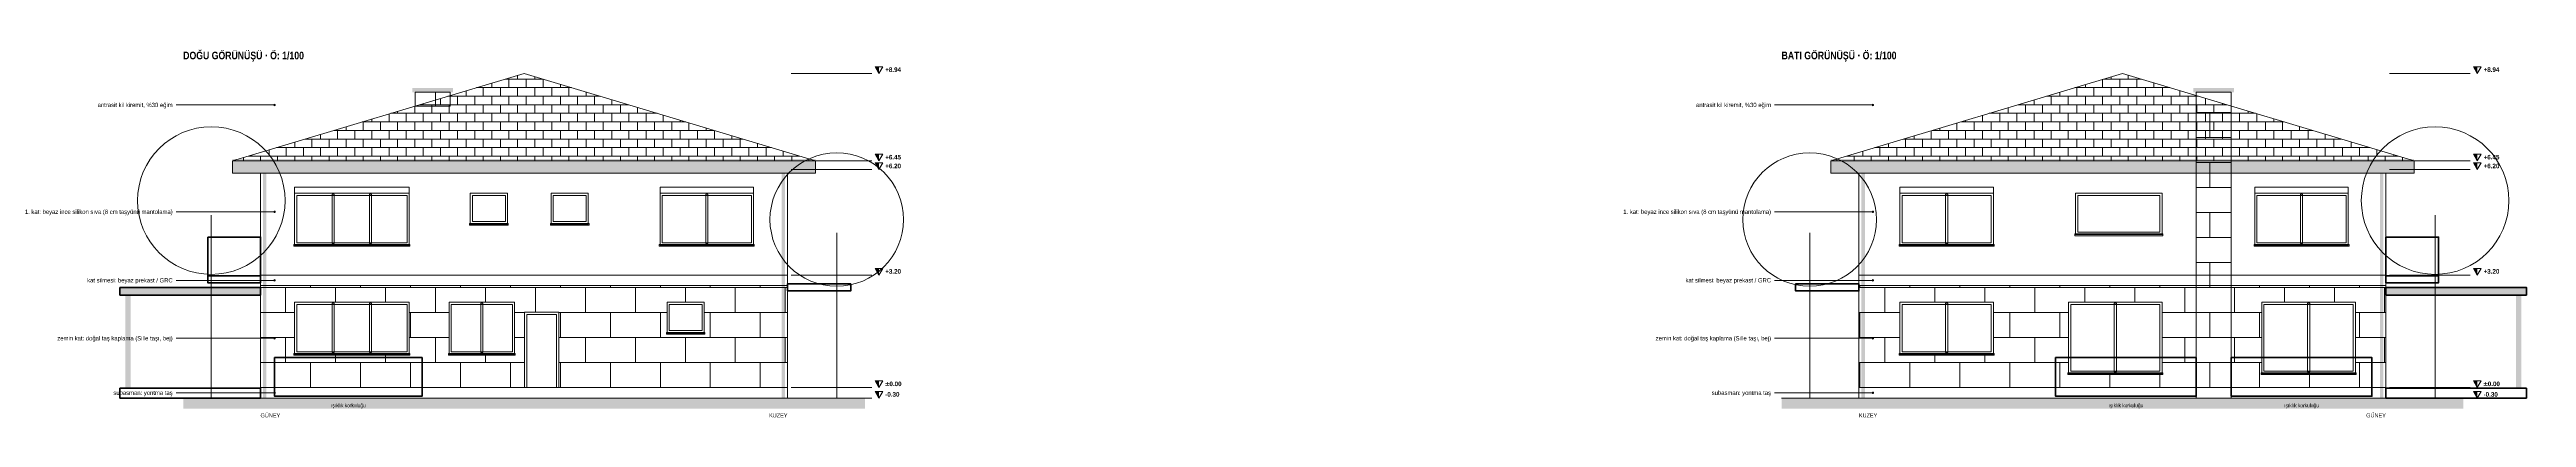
# Model space of a CAD drawing. Header units: centimetres. Extents: x -600 to 6449, y -85 to 962.
import ezdxf
from ezdxf.enums import TextEntityAlignment as Align

# ---------------------------------------------------------------- set-up
doc = ezdxf.new("R2010")
doc.units = ezdxf.units.CM
doc.header["$LTSCALE"] = 0.25
doc.linetypes.add('ACAD_ISO02W100', pattern=[15, 12, -3])
for name, color, linetype, lineweight in [('M-BACA-TUGLA-1', 116, 'Continuous', 9), ('M-BACA-TUGLA-1-T', 8, 'Continuous', 5), ('M-BITK-AGAC-1', 70, 'Continuous', 9), ('M-CKAP-KIREMIT-1', 66, 'Continuous', 9), ('M-CKAP-KIREMIT-1-T', 8, 'Continuous', 5), ('M-CVRE-ZEMIN', 45, 'Continuous', 18), ('M-CVRE-ZEMIN-T', 8, 'Continuous', 5), ('M-DUVK-DOGALTAS-1', 139, 'Continuous', 5), ('M-DUVK-DOGALTAS-1-T', 8, 'Continuous', 5), ('M-DUVK-PREKAST-1', 127, 'Continuous', 5), ('M-GOST-KESITKOT', 46, 'Continuous', 9), ('M-GOST-YAZI', 2, 'Continuous', 9), ('M-KPKN-AHSAP-1', 93, 'Continuous', 9), ('M-PNKS-ALUMINYUM-1', 171, 'Continuous', 9), ('M-SIVA-1', 52, 'Continuous', 5), ('M-TASI-BETONARME-1', 5, 'Continuous', 35), ('M-TASI-BETONARME-1-T', 250, 'Continuous', 5), ('M-YIBO-SAC-1', 12, 'Continuous', 9)]:
    doc.layers.add(name, color=color, linetype=linetype, lineweight=lineweight)
doc.styles.add('YAZI', font='arialn.ttf')
doc.styles.add('YAZI-KALIN', font='arialnb.ttf')

msp = doc.modelspace()

# ---------------------------------------------------------------- hatches: boundary and pattern name
at = {"layer": 'M-BACA-TUGLA-1-T'}
h = msp.add_hatch(color=256, dxfattribs=at)
h.dxf.hatch_style = 1
h.paths.add_polyline_path([(5501, 852), (5617, 852), (5617, 840), (5501, 840)])
h = msp.add_hatch(dxfattribs=at)
h.set_pattern_fill('AR-B816', scale=0.35)
h.paths.add_polyline_path([(5509, 840), (5609, 840), (5609, -30), (5509, -30)])
at = {"layer": 'M-CKAP-KIREMIT-1-T'}
h = msp.add_hatch(dxfattribs=at)
h.set_pattern_fill('AR-B816', scale=0.12)
h.paths.add_polyline_path([(1580, 645), (750, 894), (-80, 645)])
h = msp.add_hatch(color=256, dxfattribs=at)
h.dxf.hatch_style = 1
h.paths.add_polyline_path([(432, 852), (548, 852), (548, 840), (432, 840)])
h = msp.add_hatch(dxfattribs=at)
h.set_pattern_fill('AR-B816', scale=0.12)
h.paths.add_polyline_path([(4469, 645), (5299, 894), (6129, 645)])
h = msp.add_hatch(dxfattribs=at)
h.set_pattern_fill('AR-B816', scale=0.35)
h.paths.add_polyline_path([(440, 840), (540, 840), (540, 801), (440, 801)])
h = msp.add_hatch(color=256, dxfattribs=at)
h.dxf.hatch_style = 1
h.paths.add_polyline_path([(-80, 650), (1580, 650), (1580, 640), (-80, 640)])
h = msp.add_hatch(color=256, dxfattribs=at)
h.dxf.hatch_style = 1
h.paths.add_polyline_path([(-80, 645), (1580, 645), (1580, 610), (-80, 610)])
h = msp.add_hatch(color=256, dxfattribs=at)
h.dxf.hatch_style = 1
h.paths.add_polyline_path([(4469, 650), (6129, 650), (6129, 640), (4469, 640)])
h = msp.add_hatch(color=256, dxfattribs=at)
h.dxf.hatch_style = 1
h.paths.add_polyline_path([(4469, 645), (6129, 645), (6129, 610), (4469, 610)])
at = {"layer": 'M-CVRE-ZEMIN-T'}
h = msp.add_hatch(dxfattribs=at)
h.set_pattern_fill('EARTH', scale=5)
h.paths.add_polyline_path([(-220, -30), (1720, -30), (1720, -60), (-220, -60)])
h = msp.add_hatch(dxfattribs=at)
h.set_pattern_fill('EARTH', scale=5)
h.paths.add_polyline_path([(4329, -30), (6269, -30), (6269, -60), (4329, -60)])
at = {"layer": 'M-DUVK-DOGALTAS-1-T'}
h = msp.add_hatch(dxfattribs=at)
h.set_pattern_fill('AR-B816', scale=0.35)
h.paths.add_polyline_path([(0, 290), (1500, 290), (1500, 243), (0, 243)])
h = msp.add_hatch(dxfattribs=at)
h.set_pattern_fill('AR-B816', scale=0.35)
h.paths.add_polyline_path([(4549, 290), (6049, 290), (6049, 243), (4549, 243)])
h = msp.add_hatch(dxfattribs=at)
h.set_pattern_fill('AR-B816', scale=0.35)
h.paths.add_polyline_path([(0, 243), (97, 243), (97, 97), (0, 97)])
h = msp.add_hatch(dxfattribs=at)
h.set_pattern_fill('AR-B816', scale=0.35)
h.paths.add_polyline_path([(423, 243), (537, 243), (537, 97), (423, 97)])
h = msp.add_hatch(dxfattribs=at)
h.set_pattern_fill('AR-B816', scale=0.35)
h.paths.add_polyline_path([(723, 243), (1157, 243), (1157, 214), (723, 214)])
h = msp.add_hatch(dxfattribs=at)
h.set_pattern_fill('AR-B816', scale=0.35)
h.paths.add_polyline_path([(723, 214), (751, 214), (751, 157), (723, 157)])
h = msp.add_hatch(dxfattribs=at)
h.set_pattern_fill('AR-B816', scale=0.35)
h.paths.add_polyline_path([(849, 214), (1157, 214), (1157, 157), (849, 157)])
h = msp.add_hatch(dxfattribs=at)
h.set_pattern_fill('AR-B816', scale=0.35)
h.paths.add_polyline_path([(1263, 243), (1500, 243), (1500, 157), (1263, 157)])
h = msp.add_hatch(dxfattribs=at)
h.set_pattern_fill('AR-B816', scale=0.35)
h.paths.add_polyline_path([(4549, 243), (4666, 243), (4666, 97), (4549, 97)])
h = msp.add_hatch(dxfattribs=at)
h.set_pattern_fill('AR-B816', scale=0.35)
h.paths.add_polyline_path([(4932, 243), (5146, 243), (5146, 97), (4932, 97)])
h = msp.add_hatch(dxfattribs=at)
h.set_pattern_fill('AR-B816', scale=0.35)
h.paths.add_polyline_path([(5412, 243), (5696, 243), (5696, 97), (5412, 97)])
h = msp.add_hatch(dxfattribs=at)
h.set_pattern_fill('AR-B816', scale=0.35)
h.paths.add_polyline_path([(5962, 243), (6049, 243), (6049, 97), (5962, 97)])
h = msp.add_hatch(dxfattribs=at)
h.set_pattern_fill('AR-B816', scale=0.35)
h.paths.add_polyline_path([(723, 157), (751, 157), (751, 155), (723, 155)])
h = msp.add_hatch(dxfattribs=at)
h.set_pattern_fill('AR-B816', scale=0.35)
h.paths.add_polyline_path([(723, 155), (751, 155), (751, 152), (723, 152)])
h = msp.add_hatch(dxfattribs=at)
h.set_pattern_fill('AR-B816', scale=0.35)
h.paths.add_polyline_path([(723, 152), (751, 152), (751, 97), (723, 97)])
h = msp.add_hatch(dxfattribs=at)
h.set_pattern_fill('AR-B816', scale=0.35)
h.paths.add_polyline_path([(849, 157), (1155, 157), (1155, 155), (849, 155)])
h = msp.add_hatch(dxfattribs=at)
h.set_pattern_fill('AR-B816', scale=0.35)
h.paths.add_polyline_path([(849, 155), (1155, 155), (1155, 152), (849, 152)])
h = msp.add_hatch(dxfattribs=at)
h.set_pattern_fill('AR-B816', scale=0.35)
h.paths.add_polyline_path([(849, 152), (1500, 152), (1500, 97), (849, 97)])
h = msp.add_hatch(dxfattribs=at)
h.set_pattern_fill('AR-B816', scale=0.35)
h.paths.add_polyline_path([(1265, 157), (1500, 157), (1500, 155), (1265, 155)])
h = msp.add_hatch(dxfattribs=at)
h.set_pattern_fill('AR-B816', scale=0.35)
h.paths.add_polyline_path([(1265, 155), (1500, 155), (1500, 152), (1265, 152)])
h = msp.add_hatch(dxfattribs=at)
h.set_pattern_fill('AR-B816', scale=0.35)
h.paths.add_polyline_path([(0, 97), (95, 97), (95, 95), (0, 95)])
h = msp.add_hatch(dxfattribs=at)
h.set_pattern_fill('AR-B816', scale=0.35)
h.paths.add_polyline_path([(0, 95), (95, 95), (95, 92), (0, 92)])
h = msp.add_hatch(dxfattribs=at)
h.set_pattern_fill('AR-B816', scale=0.35)
h.paths.add_polyline_path([(0, 92), (751, 92), (751, 0), (0, 0)])
h = msp.add_hatch(dxfattribs=at)
h.set_pattern_fill('AR-B816', scale=0.35)
h.paths.add_polyline_path([(425, 97), (535, 97), (535, 95), (425, 95)])
h = msp.add_hatch(dxfattribs=at)
h.set_pattern_fill('AR-B816', scale=0.35)
h.paths.add_polyline_path([(425, 95), (535, 95), (535, 92), (425, 92)])
h = msp.add_hatch(dxfattribs=at)
h.set_pattern_fill('AR-B816', scale=0.35)
h.paths.add_polyline_path([(725, 97), (751, 97), (751, 95), (725, 95)])
h = msp.add_hatch(dxfattribs=at)
h.set_pattern_fill('AR-B816', scale=0.35)
h.paths.add_polyline_path([(725, 95), (751, 95), (751, 92), (725, 92)])
h = msp.add_hatch(dxfattribs=at)
h.set_pattern_fill('AR-B816', scale=0.35)
h.paths.add_polyline_path([(849, 97), (1500, 97), (1500, 95), (849, 95)])
h = msp.add_hatch(dxfattribs=at)
h.set_pattern_fill('AR-B816', scale=0.35)
h.paths.add_polyline_path([(849, 95), (1500, 95), (1500, 92), (849, 92)])
h = msp.add_hatch(dxfattribs=at)
h.set_pattern_fill('AR-B816', scale=0.35)
h.paths.add_polyline_path([(849, 92), (1500, 92), (1500, 0), (849, 0)])
h = msp.add_hatch(dxfattribs=at)
h.set_pattern_fill('AR-B816', scale=0.35)
h.paths.add_polyline_path([(4549, 97), (4664, 97), (4664, 95), (4549, 95)])
h = msp.add_hatch(dxfattribs=at)
h.set_pattern_fill('AR-B816', scale=0.35)
h.paths.add_polyline_path([(4549, 95), (4664, 95), (4664, 92), (4549, 92)])
h = msp.add_hatch(dxfattribs=at)
h.set_pattern_fill('AR-B816', scale=0.35)
h.paths.add_polyline_path([(4549, 92), (5146, 92), (5146, 42), (4549, 42)])
h = msp.add_hatch(dxfattribs=at)
h.set_pattern_fill('AR-B816', scale=0.35)
h.paths.add_polyline_path([(4934, 97), (5146, 97), (5146, 95), (4934, 95)])
h = msp.add_hatch(dxfattribs=at)
h.set_pattern_fill('AR-B816', scale=0.35)
h.paths.add_polyline_path([(4934, 95), (5146, 95), (5146, 92), (4934, 92)])
h = msp.add_hatch(dxfattribs=at)
h.set_pattern_fill('AR-B816', scale=0.35)
h.paths.add_polyline_path([(5412, 97), (5696, 97), (5696, 95), (5412, 95)])
h = msp.add_hatch(dxfattribs=at)
h.set_pattern_fill('AR-B816', scale=0.35)
h.paths.add_polyline_path([(5412, 95), (5696, 95), (5696, 92), (5412, 92)])
h = msp.add_hatch(dxfattribs=at)
h.set_pattern_fill('AR-B816', scale=0.35)
h.paths.add_polyline_path([(5412, 92), (5696, 92), (5696, 42), (5412, 42)])
h = msp.add_hatch(dxfattribs=at)
h.set_pattern_fill('AR-B816', scale=0.35)
h.paths.add_polyline_path([(5962, 97), (6049, 97), (6049, 95), (5962, 95)])
h = msp.add_hatch(dxfattribs=at)
h.set_pattern_fill('AR-B816', scale=0.35)
h.paths.add_polyline_path([(5962, 95), (6049, 95), (6049, 92), (5962, 92)])
h = msp.add_hatch(dxfattribs=at)
h.set_pattern_fill('AR-B816', scale=0.35)
h.paths.add_polyline_path([(5962, 92), (6049, 92), (6049, 42), (5962, 42)])
h = msp.add_hatch(dxfattribs=at)
h.set_pattern_fill('AR-B816', scale=0.35)
h.paths.add_polyline_path([(4549, 42), (5144, 42), (5144, 40), (4549, 40)])
h = msp.add_hatch(dxfattribs=at)
h.set_pattern_fill('AR-B816', scale=0.35)
h.paths.add_polyline_path([(4549, 40), (5144, 40), (5144, 37), (4549, 37)])
h = msp.add_hatch(dxfattribs=at)
h.set_pattern_fill('AR-B816', scale=0.35)
h.paths.add_polyline_path([(4549, 37), (6049, 37), (6049, 0), (4549, 0)])
h = msp.add_hatch(dxfattribs=at)
h.set_pattern_fill('AR-B816', scale=0.35)
h.paths.add_polyline_path([(5414, 42), (5694, 42), (5694, 40), (5414, 40)])
h = msp.add_hatch(dxfattribs=at)
h.set_pattern_fill('AR-B816', scale=0.35)
h.paths.add_polyline_path([(5414, 40), (5694, 40), (5694, 37), (5414, 37)])
h = msp.add_hatch(dxfattribs=at)
h.set_pattern_fill('AR-B816', scale=0.35)
h.paths.add_polyline_path([(5964, 42), (6049, 42), (6049, 40), (5964, 40)])
h = msp.add_hatch(dxfattribs=at)
h.set_pattern_fill('AR-B816', scale=0.35)
h.paths.add_polyline_path([(5964, 40), (6049, 40), (6049, 37), (5964, 37)])
at = {"layer": 'M-GOST-KESITKOT'}
h = msp.add_hatch(color=256, dxfattribs=at)
h.dxf.hatch_style = 1
h.paths.add_polyline_path([(1749, 913), (1760, 913), (1760, 894)])
h = msp.add_hatch(color=256, dxfattribs=at)
h.dxf.hatch_style = 1
h.paths.add_polyline_path([(6298, 913), (6309, 913), (6309, 894)])
h = msp.add_hatch(color=256, dxfattribs=at)
h.dxf.hatch_style = 1
h.paths.add_polyline_path([(1749, 664), (1760, 664), (1760, 645)])
h = msp.add_hatch(color=256, dxfattribs=at)
h.dxf.hatch_style = 1
h.paths.add_polyline_path([(1749, 639), (1760, 639), (1760, 620)])
h = msp.add_hatch(color=256, dxfattribs=at)
h.dxf.hatch_style = 1
h.paths.add_polyline_path([(6298, 664), (6309, 664), (6309, 645)])
h = msp.add_hatch(color=256, dxfattribs=at)
h.dxf.hatch_style = 1
h.paths.add_polyline_path([(6298, 639), (6309, 639), (6309, 620)])
h = msp.add_hatch(color=256, dxfattribs=at)
h.dxf.hatch_style = 1
h.paths.add_polyline_path([(1749, 339), (1760, 339), (1760, 320)])
h = msp.add_hatch(color=256, dxfattribs=at)
h.dxf.hatch_style = 1
h.paths.add_polyline_path([(6298, 339), (6309, 339), (6309, 320)])
h = msp.add_hatch(color=256, dxfattribs=at)
h.dxf.hatch_style = 1
h.paths.add_polyline_path([(1749, 19), (1760, 19), (1760, 0)])
h = msp.add_hatch(color=256, dxfattribs=at)
h.dxf.hatch_style = 1
h.paths.add_polyline_path([(6298, 19), (6309, 19), (6309, 0)])
h = msp.add_hatch(color=256, dxfattribs=at)
h.dxf.hatch_style = 1
h.paths.add_polyline_path([(1749, -11), (1760, -11), (1760, -30)])
h = msp.add_hatch(color=256, dxfattribs=at)
h.dxf.hatch_style = 1
h.paths.add_polyline_path([(6298, -11), (6309, -11), (6309, -30)])
at = {"layer": 'M-GOST-YAZI'}
h = msp.add_hatch(color=256, dxfattribs=at)
h.dxf.hatch_style = 1
edge = h.paths.add_edge_path()
edge.add_arc((40, 804), 3.5, 0, 360)
h = msp.add_hatch(color=256, dxfattribs=at)
h.dxf.hatch_style = 1
edge = h.paths.add_edge_path()
edge.add_arc((4589, 804), 3.5, 0, 360)
h = msp.add_hatch(color=256, dxfattribs=at)
h.dxf.hatch_style = 1
edge = h.paths.add_edge_path()
edge.add_arc((40, 500), 3.5, 0, 360)
h = msp.add_hatch(color=256, dxfattribs=at)
h.dxf.hatch_style = 1
edge = h.paths.add_edge_path()
edge.add_arc((4589, 500), 3.5, 0, 360)
h = msp.add_hatch(color=256, dxfattribs=at)
h.dxf.hatch_style = 1
edge = h.paths.add_edge_path()
edge.add_arc((40, 305), 3.5, 0, 360)
h = msp.add_hatch(color=256, dxfattribs=at)
h.dxf.hatch_style = 1
edge = h.paths.add_edge_path()
edge.add_arc((4589, 305), 3.5, 0, 360)
h = msp.add_hatch(color=256, dxfattribs=at)
h.dxf.hatch_style = 1
edge = h.paths.add_edge_path()
edge.add_arc((40, 140), 3.5, 0, 360)
h = msp.add_hatch(color=256, dxfattribs=at)
h.dxf.hatch_style = 1
edge = h.paths.add_edge_path()
edge.add_arc((4589, 140), 3.5, 0, 360)
h = msp.add_hatch(color=256, dxfattribs=at)
h.dxf.hatch_style = 1
edge = h.paths.add_edge_path()
edge.add_arc((40, -15), 3.5, 0, 360)
h = msp.add_hatch(color=256, dxfattribs=at)
h.dxf.hatch_style = 1
edge = h.paths.add_edge_path()
edge.add_arc((4589, -15), 3.5, 0, 360)
at = {"layer": 'M-TASI-BETONARME-1-T'}
h = msp.add_hatch(color=256, dxfattribs=at)
h.dxf.hatch_style = 1
h.paths.add_polyline_path([(-400, 285), (0, 285), (0, 263), (-400, 263)])
h = msp.add_hatch(color=256, dxfattribs=at)
h.dxf.hatch_style = 1
h.paths.add_polyline_path([(6049, 285), (6449, 285), (6449, 263), (6049, 263)])
h = msp.add_hatch(color=256, dxfattribs=at)
h.dxf.hatch_style = 1
h.paths.add_polyline_path([(-385, 263), (-370, 263), (-370, -2), (-385, -2)])
h = msp.add_hatch(color=256, dxfattribs=at)
h.dxf.hatch_style = 1
h.paths.add_polyline_path([(6419, 263), (6434, 263), (6434, -2), (6419, -2)])
at = {"layer": 'M-YIBO-SAC-1'}
h = msp.add_hatch(color=256, dxfattribs=at)
h.dxf.hatch_style = 1
h.paths.add_polyline_path([(7, 610), (17, 610), (17, -30), (7, -30)])
h = msp.add_hatch(color=256, dxfattribs=at)
h.dxf.hatch_style = 1
h.paths.add_polyline_path([(1483, 610), (1493, 610), (1493, -30), (1483, -30)])
h = msp.add_hatch(color=256, dxfattribs=at)
h.dxf.hatch_style = 1
h.paths.add_polyline_path([(4556, 610), (4566, 610), (4566, -30), (4556, -30)])
h = msp.add_hatch(color=256, dxfattribs=at)
h.dxf.hatch_style = 1
h.paths.add_polyline_path([(6032, 610), (6042, 610), (6042, -30), (6032, -30)])

# ---------------------------------------------------------------- linework, layer by layer
at = {"layer": 'M-BACA-TUGLA-1'}
msp.add_lwpolyline([(5509, 840), (5609, 840), (5609, -30), (5509, -30)], close=True, dxfattribs=at)
at = {"layer": 'M-BITK-AGAC-1'}
for p, q in [((-140, -30), (-140, 490)), ((1640, -30), (1640, 440)), ((4409, -30), (4409, 440)), ((6189, -30), (6189, 490))]:
    msp.add_line(p, q, dxfattribs=at)
for centre, radius in [((-140, 532), 210), ((6189, 532), 210), ((1640, 478), 190), ((4409, 478), 190)]:
    msp.add_circle(centre, radius, dxfattribs=at)
at = {"layer": 'M-CKAP-KIREMIT-1'}
for points in [[(1580, 645), (750, 894), (-80, 645)], [(4469, 645), (5299, 894), (6129, 645)], [(440, 840), (540, 840), (540, 801), (440, 801)], [(-80, 645), (1580, 645), (1580, 610), (-80, 610)], [(4469, 645), (6129, 645), (6129, 610), (4469, 610)]]:
    msp.add_lwpolyline(points, close=True, dxfattribs=at)
at = {"layer": 'M-CVRE-ZEMIN'}
for p, q in [((1720, -30), (-220, -30)), ((4329, -30), (6269, -30))]:
    msp.add_line(p, q, dxfattribs=at)
at = {"layer": 'M-DUVK-DOGALTAS-1'}
for points in [[(0, 290), (1500, 290), (1500, 0), (0, 0)], [(4549, 290), (6049, 290), (6049, 0), (4549, 0)], [(0, 0), (1500, 0), (1500, -30), (0, -30)], [(4549, 0), (6049, 0), (6049, -30), (4549, -30)]]:
    msp.add_lwpolyline(points, close=True, dxfattribs=at)
at = {"layer": 'M-DUVK-PREKAST-1'}
for points in [[(0, 320), (1500, 320), (1500, 290), (0, 290)], [(4549, 320), (6049, 320), (6049, 290), (4549, 290)]]:
    msp.add_lwpolyline(points, close=True, dxfattribs=at)
at = {"layer": 'M-GOST-KESITKOT', "linetype": 'ACAD_ISO02W100'}
for p, q in [((1510, 894), (1740, 894)), ((6059, 894), (6289, 894)), ((1510, 645), (1740, 645)), ((6059, 645), (6289, 645)), ((1510, 620), (1740, 620)), ((6059, 620), (6289, 620)), ((1510, 320), (1740, 320)), ((6059, 320), (6289, 320)), ((1510, 0), (1740, 0)), ((6059, 0), (6289, 0)), ((1510, -30), (1740, -30)), ((6059, -30), (6289, -30))]:
    msp.add_line(p, q, dxfattribs=at)
at = {"layer": 'M-GOST-KESITKOT'}
for points in [[(1749, 913), (1771, 913), (1760, 894)], [(6298, 913), (6320, 913), (6309, 894)], [(1749, 664), (1771, 664), (1760, 645)], [(1749, 639), (1771, 639), (1760, 620)], [(6298, 664), (6320, 664), (6309, 645)], [(6298, 639), (6320, 639), (6309, 620)], [(1749, 339), (1771, 339), (1760, 320)], [(6298, 339), (6320, 339), (6309, 320)], [(1749, 19), (1771, 19), (1760, 0)], [(6298, 19), (6320, 19), (6309, 0)], [(1749, -11), (1771, -11), (1760, -30)], [(6298, -11), (6320, -11), (6309, -30)]]:
    msp.add_lwpolyline(points, close=True, dxfattribs=at)
at = {"layer": 'M-GOST-YAZI'}
for p, q in [((-240, 804), (40, 804)), ((4309, 804), (4589, 804)), ((-240, 500), (40, 500)), ((4309, 500), (4589, 500)), ((-240, 305), (40, 305)), ((4309, 305), (4589, 305)), ((-240, 140), (40, 140)), ((4309, 140), (4589, 140)), ((-240, -15), (40, -15)), ((4309, -15), (4589, -15))]:
    msp.add_line(p, q, dxfattribs=at)
at = {"layer": 'M-KPKN-AHSAP-1'}
for points in [[(751, 214), (849, 214), (849, 0), (751, 0)], [(758, 208), (842, 208), (842, 0), (758, 0)]]:
    msp.add_lwpolyline(points, close=True, dxfattribs=at)
at = {"layer": 'M-PNKS-ALUMINYUM-1'}
for points in [[(97, 570), (423, 570), (423, 553), (97, 553)], [(1137, 570), (1403, 570), (1403, 553), (1137, 553)], [(4666, 570), (4932, 570), (4932, 553), (4666, 553)], [(5676, 570), (5942, 570), (5942, 553), (5676, 553)], [(97, 553), (423, 553), (423, 405), (97, 405)], [(103, 546), (417, 546), (417, 412), (103, 412)], [(203.7, 550), (209.7, 550), (209.7, 410), (203.7, 410)], [(310.3, 550), (316.3, 550), (316.3, 410), (310.3, 410)], [(597, 553), (703, 553), (703, 465), (597, 465)], [(603, 546), (697, 546), (697, 472), (603, 472)], [(827, 553), (933, 553), (933, 465), (827, 465)], [(833, 546), (927, 546), (927, 472), (833, 472)], [(1137, 553), (1403, 553), (1403, 405), (1137, 405)], [(1143, 546), (1397, 546), (1397, 412), (1143, 412)], [(1267, 550), (1273, 550), (1273, 410), (1267, 410)], [(4666, 553), (4932, 553), (4932, 405), (4666, 405)], [(4672, 546), (4926, 546), (4926, 412), (4672, 412)], [(4796, 550), (4802, 550), (4802, 410), (4796, 410)], [(5166, 553), (5412, 553), (5412, 435), (5166, 435)], [(5172, 546), (5406, 546), (5406, 442), (5172, 442)], [(5676, 553), (5942, 553), (5942, 405), (5676, 405)], [(5682, 546), (5936, 546), (5936, 412), (5682, 412)], [(5806, 550), (5812, 550), (5812, 410), (5806, 410)], [(595, 467), (705, 467), (705, 462), (595, 462)], [(595, 467), (705, 467), (705, 462), (595, 462)], [(825, 467), (935, 467), (935, 462), (825, 462)], [(825, 467), (935, 467), (935, 462), (825, 462)], [(5164, 437), (5414, 437), (5414, 432), (5164, 432)], [(5164, 437), (5414, 437), (5414, 432), (5164, 432)], [(95, 407), (425, 407), (425, 402), (95, 402)], [(95, 407), (425, 407), (425, 402), (95, 402)], [(1135, 407), (1405, 407), (1405, 402), (1135, 402)], [(1135, 407), (1405, 407), (1405, 402), (1135, 402)], [(4664, 407), (4934, 407), (4934, 402), (4664, 402)], [(4664, 407), (4934, 407), (4934, 402), (4664, 402)], [(5674, 407), (5944, 407), (5944, 402), (5674, 402)], [(5674, 407), (5944, 407), (5944, 402), (5674, 402)], [(97, 243), (423, 243), (423, 95), (97, 95)], [(103, 236), (417, 236), (417, 102), (103, 102)], [(203.7, 240), (209.7, 240), (209.7, 100), (203.7, 100)], [(310.3, 240), (316.3, 240), (316.3, 100), (310.3, 100)], [(537, 243), (723, 243), (723, 95), (537, 95)], [(543, 236), (717, 236), (717, 102), (543, 102)], [(627, 240), (633, 240), (633, 100), (627, 100)], [(1157, 243), (1263, 243), (1263, 155), (1157, 155)], [(1163, 236), (1257, 236), (1257, 162), (1163, 162)], [(4666, 243), (4932, 243), (4932, 95), (4666, 95)], [(4672, 236), (4926, 236), (4926, 102), (4672, 102)], [(4796, 240), (4802, 240), (4802, 100), (4796, 100)], [(5146, 243), (5412, 243), (5412, 40), (5146, 40)], [(5152, 236), (5406, 236), (5406, 47), (5152, 47)], [(5276, 240), (5282, 240), (5282, 45), (5276, 45)], [(5696, 243), (5962, 243), (5962, 40), (5696, 40)], [(5702, 236), (5956, 236), (5956, 47), (5702, 47)], [(5826, 240), (5832, 240), (5832, 45), (5826, 45)], [(1155, 157), (1265, 157), (1265, 152), (1155, 152)], [(1155, 157), (1265, 157), (1265, 152), (1155, 152)], [(95, 97), (425, 97), (425, 92), (95, 92)], [(95, 97), (425, 97), (425, 92), (95, 92)], [(535, 97), (725, 97), (725, 92), (535, 92)], [(535, 97), (725, 97), (725, 92), (535, 92)], [(4664, 97), (4934, 97), (4934, 92), (4664, 92)], [(4664, 97), (4934, 97), (4934, 92), (4664, 92)], [(5144, 42), (5414, 42), (5414, 37), (5144, 37)], [(5144, 42), (5414, 42), (5414, 37), (5144, 37)], [(5694, 42), (5964, 42), (5964, 37), (5694, 37)], [(5694, 42), (5964, 42), (5964, 37), (5694, 37)]]:
    msp.add_lwpolyline(points, close=True, dxfattribs=at)
at = {"layer": 'M-SIVA-1'}
for points in [[(0, 610), (1500, 610), (1500, 320), (0, 320)], [(4549, 610), (6049, 610), (6049, 320), (4549, 320)]]:
    msp.add_lwpolyline(points, close=True, dxfattribs=at)
at = {"layer": 'M-TASI-BETONARME-1'}
for points in [[(-150, 428), (0, 428), (0, 318), (-150, 318)], [(6049, 428), (6199, 428), (6199, 318), (6049, 318)], [(-400, 285), (0, 285), (0, 263), (-400, 263)], [(-150, 318), (0, 318), (0, 298), (-150, 298)], [(1500, 295), (1680, 295), (1680, 275), (1500, 275)], [(4369, 295), (4549, 295), (4549, 275), (4369, 275)], [(6049, 318), (6199, 318), (6199, 298), (6049, 298)], [(6049, 285), (6449, 285), (6449, 263), (6049, 263)], [(40, 85), (460, 85), (460, -25), (40, -25)], [(5109, 85), (5509, 85), (5509, -25), (5109, -25)], [(5609, 85), (6009, 85), (6009, -25), (5609, -25)], [(-400, -2), (0, -2), (0, -30), (-400, -30)], [(6049, -2), (6449, -2), (6449, -30), (6049, -30)]]:
    msp.add_lwpolyline(points, close=True, dxfattribs=at)

# ---------------------------------------------------------------- texts
at = {"layer": 'M-GOST-KESITKOT', "style": 'YAZI-KALIN'}
for s, p in [('+8.94', (1778, 898)), ('+8.94', (6327, 898)), ('+6.45', (1778, 649)), ('+6.20', (1778, 624)), ('+6.45', (6327, 649)), ('+6.20', (6327, 624)), ('+3.20', (1778, 324)), ('+3.20', (6327, 324)), ('%%p0.00', (1778, 4)), ('%%p0.00', (6327, 4)), ('-0.30', (1778, -26)), ('-0.30', (6327, -26))]:
    msp.add_text(s, height=12.96, dxfattribs=at).set_placement(p)
at = {"layer": 'M-GOST-YAZI'}
for s, height, style, p in [('DOĞU GÖRÜNÜŞÜ · Ö: 1/100', 21.6, 'YAZI-KALIN', (-220, 934)), ('BATI GÖRÜNÜŞÜ · Ö: 1/100', 21.6, 'YAZI-KALIN', (4329, 934)), ('GÜNEY', 11.52, 'YAZI', (0, -85)), ('KUZEY', 11.52, 'YAZI', (4549, -85))]:
    msp.add_text(s, height=height, dxfattribs=dict(at, style=style)).set_placement(p)
at = {"layer": 'M-GOST-YAZI', "style": 'YAZI'}
for s, height, p in [('antrasit kil kiremit, %30 eğim', 12.24, (-250, 798)), ('antrasit kil kiremit, %30 eğim', 12.24, (4299, 798)), ('1. kat: beyaz ince silikon sıva (8 cm taşyünü mantolama)', 12.24, (-250, 494)), ('1. kat: beyaz ince silikon sıva (8 cm taşyünü mantolama)', 12.24, (4299, 494)), ('kat silmesi: beyaz prekast / GRC', 12.24, (-250, 299)), ('kat silmesi: beyaz prekast / GRC', 12.24, (4299, 299)), ('zemin kat: doğal taş kaplama (Sille taşı, bej)', 12.24, (-250, 134)), ('zemin kat: doğal taş kaplama (Sille taşı, bej)', 12.24, (4299, 134)), ('subasman: yontma taş', 12.24, (-250, -21)), ('subasman: yontma taş', 12.24, (4299, -21)), ('KUZEY', 11.52, (1500, -85)), ('GÜNEY', 11.52, (6049, -85))]:
    msp.add_text(s, height=height, dxfattribs=at).set_placement(p, align=Align.RIGHT)
for p in [(250, -56), (5309, -56), (5809, -56)]:
    msp.add_text('ışıklık korkuluğu', height=10.08, dxfattribs=at).set_placement(p, align=Align.CENTER)

doc.saveas('drawing.dxf')
